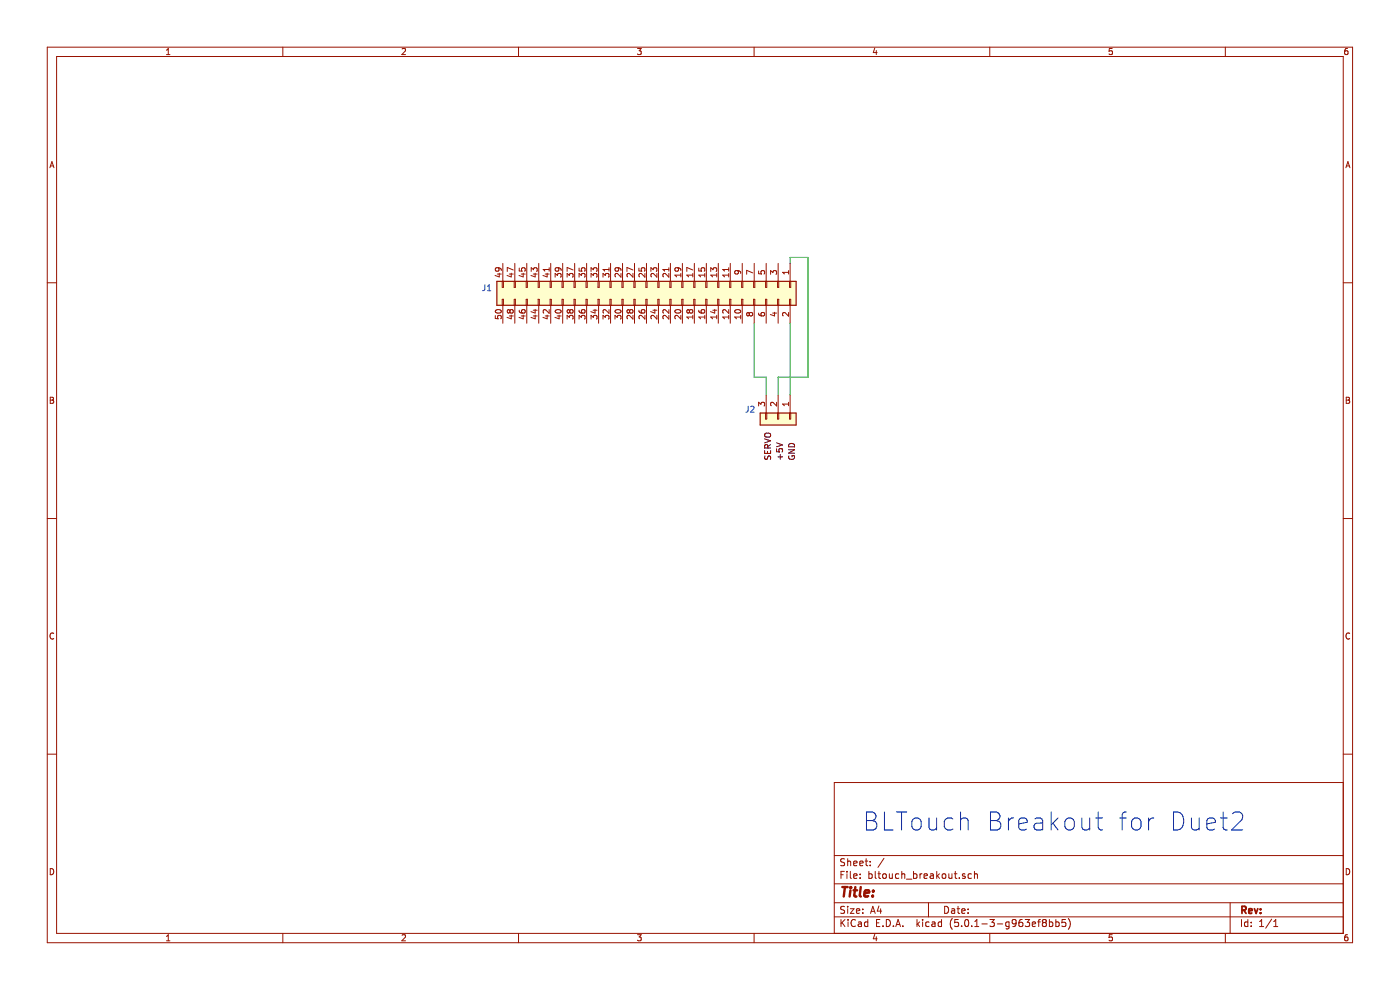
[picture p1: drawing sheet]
<svg xmlns="http://www.w3.org/2000/svg" width="297mm" height="210mm" viewBox="0 0 297 210" stroke-linecap="round" stroke-linejoin="round" font-family="sans-serif">
<g fill="#fffecd" stroke="#fffecd" stroke-width=".25">
<path d="M105.4 59.7h63.5v5.1h-63.5z" fill-rule="evenodd"/>
<path d="M161.3 87.6h7.6v2.5h-7.6z" fill-rule="evenodd"/>
</g>
<g fill="none" stroke="#981200" stroke-width=".21">
<path d="M10 10h276.9v189.9h-276.9zM12 12h273v186h-273zM35.3 11.6h.8M35.3 10.6l.4-.3v1.3M60 10v2M85.3 10.4l.5-.1 .2 .3-.8 1h.8M110 10v2M135.2 10.3h.8l-.4 .5 .4 .1v.6l-.2 .1-.6-.1M160 10v2M185.6 10.2l-.3 .9h.8M185.9 10.7v.9M210 10v2"/>
<path d="M236 10.3h-.7v.6l.6-.1 .1 .7-.2 .1-.5-.1M259.9 10v2M285.9 10.3h-.4l-.2 .3-.1 .7 .3 .3 .4-.1v-.7h-.4l-.3 .2M10.6 35.6l.4-1.3 .4 1.3M10.7 35.2h.6M285.5 35.6l.5-1.3 .4 1.3M285.6 35.2h.7M10 60h2M105.5 58.1h.8M105.6 56.8l.3 .2-.1 .4-.6 .1-.1-.5 .2-.2 .7 .1 .3 .1v.4M105.9 57.9v.8l-.9-.3M106.5 59.7h.3v1.2h-.3z"/>
<path d="M106.7 55.9v3.8M108 58.1h.9M108.5 57.9v.8l-.9-.3M108.9 57.3l-1.3-.6v.9M109.1 59.7h.2v1.2h-.2zM109.2 55.9v3.8M110.2 56.9v.6h.6l-.2-.5 .3-.2h.3l.2 .2-.1 .5M110.6 58.1h.8M111 57.9v.8l-.9-.3M111.6 59.7h.3v1.2h-.3zM111.8 55.9v3.8M112.7 57.6v-.8l.5 .4 .1-.3 .4-.1 .3 .2-.2 .6"/>
<path d="M113.1 58.1h.9M113.5 57.9v.8l-.9-.3M114.2 59.7h.2v1.2h-.2zM114.3 55.9v3.8M115.7 58.1h.8M116.1 57.9v.8l-.9-.3M116.5 57.2h-1.3l.4 .3M116.5 56.8v.7M116.7 59.7h.3v1.2h-.3zM116.8 55.9v3.8M117.8 58.8v-.8l.5 .4 .1-.4h.5l.1 .3-.1 .5M118.3 56.8l.3 .2-.1 .4-.6 .1-.1-.5 .2-.2 .7 .1 .3 .1v.4"/>
<path d="M119.2 59.7h.3v1.2h-.3zM119.4 55.9v3.8M120.3 58.8v-.8l.5 .4 .1-.4h.6l.1 .3-.1 .5M121.6 57.3l-1.3-.6v.9M121.8 59.7h.2v1.2h-.2zM121.9 55.9v3.8M122.8 56.9v.6h.7l-.2-.5 .3-.2h.3l.2 .2-.1 .5M122.8 58.8v-.8l.5 .4 .2-.4h.5l.1 .3-.1 .5M124.3 59.7h.3v1.2h-.3zM124.4 55.9v3.8M125.4 57.6v-.8l.5 .4 .1-.3 .4-.1 .3 .2-.2 .6M125.4 58.8v-.8l.5 .4 .1-.4h.5l.2 .3-.2 .5"/>
<path d="M126.9 59.7h.2v1.2h-.2zM127 55.9v3.8M127.9 58.8v-.8l.5 .4 .1-.4h.6l.1 .3-.1 .5M129.2 57.2h-1.3l.4 .3M129.2 56.8v.7M129.4 59.7h.3v1.2h-.3zM129.5 55.9v3.8M131 56.8l.3 .2-.1 .4-.6 .1-.1-.5 .2-.2 .7 .1 .3 .1v.4M131.7 58v.8l-.9-.8-.3 .3 .1 .4M131.9 59.7h.3v1.2h-.3zM132.1 55.9v3.8M134.3 58v.8l-.9-.8-.4 .3 .1 .4"/>
<path d="M134.3 57.3l-1.3-.6v.9M134.5 59.7h.2v1.2h-.2zM134.6 55.9v3.8M135.5 56.9v.6h.7l-.2-.5 .3-.2h.3l.2 .2-.1 .5M136.8 58v.8l-.9-.8-.4 .3 .2 .4M137 59.7h.3v1.2h-.3zM137.1 55.9v3.8M138.1 57.6v-.8l.5 .4 .1-.3 .4-.1 .3 .2-.2 .6M139.4 58v.8l-1-.8-.3 .3 .1 .4M139.6 59.7h.2v1.2h-.2zM139.7 55.9v3.8M141.9 57.2h-1.3l.4 .3"/>
<path d="M141.9 58v.8l-.9-.8-.4 .3 .2 .4M141.9 56.8v.7M142.1 59.7h.3v1.2h-.3zM142.2 55.9v3.8M143.7 56.8l.3 .2-.1 .4-.6 .1-.1-.5 .2-.2 .7 .1 .3 .1v.4M144.4 58.4h-1.2l.3 .3M144.4 58v.7M144.6 59.7h.3v1.2h-.3zM144.8 55.9v3.8M147 58.4h-1.3l.4 .3M147 58v.7M147 57.3l-1.3-.6v.9"/>
<path d="M147.2 59.7h.2v1.2h-.2zM147.3 55.9v3.8M148.2 56.9v.6h.7l-.2-.5 .3-.2h.3l.2 .2-.1 .5M149.5 58.4h-1.3l.4 .3M149.5 58v.7M149.7 59.7h.3v1.2h-.3zM149.8 55.9v3.8M150.8 57.6v-.8l.5 .4 .1-.3 .4-.1 .3 .2-.2 .6M152.1 58.4h-1.3l.3 .3M152.1 58v.7M152.3 59.7h.2v1.2h-.2zM152.4 55.9v3.8"/>
<path d="M154.6 56.8v.7M154.6 58v.7M154.6 58.4h-1.3l.4 .3M154.6 57.2h-1.3l.4 .3M154.8 59.7h.2v1.2h-.2zM154.9 55.9v3.8M156.4 57.4l.2 .2v.4l-.2 .1-.4-.1-.1-.4 .2-.2 .9 .2 .1 .4M157.3 59.7h.3v1.2h-.3zM157.5 55.9v3.8M159.7 57.9l-1.3-.6v.9M159.9 59.7h.2v1.2h-.2zM160 55.9v3.8"/>
<path d="M160.9 57.5v.5l.6 .1-.1-.5 .3-.2h.3l.2 .2-.1 .5M162.4 59.7h.3v1.2h-.3zM162.5 55.9v3.8M163.5 58.2v-.8l.5 .4 .1-.3 .4-.1 .2 .2-.1 .6M165 59.7h.2v1.2h-.2zM165.1 55.9v3.8M167.3 57.4v.7M167.3 57.8h-1.3l.4 .3M167.5 59.7h.2v1.2h-.2zM167.6 55.9v3.8M285 60h1.9M105.1 66.9v.6l.6 .1-.1-.2 .1-.5h.5l.1 .2-.1 .5"/>
<path d="M105.2 65.8a.61 .61 0 0 1 .7-.2 .61 .61 0 0 1 .4 .6 .76 .76 0 0 1-1.2-.2zM106.5 63.5h.3v1.3h-.3zM106.7 64.8v3.8M108 67h.9M108.2 65.9l-.3-.2-.3 .2 .1 .5h.3l.2-.3M108.2 65.9l.2-.2h.3l.2 .2-.1 .4-.1 .1h-.4l-.1-.3M108.2 65.9v.2M108.5 66.8v.8l-.9-.3M109.1 63.5h.2v1.3h-.2zM109.2 64.8v3.8M110.2 65.8l.1 .4 .4 .2h.6l.1-.6-.2-.1-.5 .1-.1 .3 .3 .3M110.6 67h.8"/>
<path d="M111 66.8v.8l-.9-.3M111.6 63.5h.3v1.3h-.3zM111.8 64.8v3.8M113.1 65.8h.9M113.1 67h.9M113.5 65.6v.8l-.9-.3M113.5 66.8v.8l-.9-.3M114.2 63.5h.2v1.3h-.2zM114.3 64.8v3.8M115.7 67h.8M116.1 66.8v.8l-.9-.3M116.5 65.7v.8l-.9-.8-.4 .2 .2 .5"/>
<path d="M116.7 63.5h.3v1.3h-.3zM116.8 64.8v3.8M117.9 65.8a.61 .61 0 0 1 .7-.2 .61 .61 0 0 1 .4 .6 .76 .76 0 0 1-1.2-.2zM118.2 67h.8M118.6 66.8v.8l-.9-.3M119.2 63.5h.3v1.3h-.3zM119.4 64.8v3.8M120.3 67.7v-.8l.5 .4 .1-.4h.6l.1 .2-.1 .6M120.9 65.9l-.3-.2-.3 .2 .1 .5h.3l.2-.3M120.9 65.9l.2-.2h.3l.2 .2-.1 .4-.1 .1h-.4l-.1-.3M120.9 65.9v.2M121.8 63.5h.2v1.3h-.2z"/>
<path d="M121.9 64.8v3.8M122.8 65.8l.2 .4 .4 .2h.6l.1-.6-.2-.1-.5 .1-.1 .3 .3 .3M122.8 67.7v-.8l.5 .4 .2-.4h.5l.1 .2-.1 .6M124.3 63.5h.3v1.3h-.3zM124.4 64.8v3.8M125.4 67.7v-.8l.5 .4 .1-.4h.5l.2 .2-.2 .6M125.8 65.8h.9M126.2 65.6v.8l-.9-.3M126.9 63.5h.2v1.3h-.2zM127 64.8v3.8M127.9 67.7v-.8l.5 .4 .1-.4h.6l.1 .2-.1 .6M129.2 65.7v.8l-.9-.8-.4 .2 .2 .5"/>
<path d="M129.4 63.5h.3v1.3h-.3zM129.5 64.8v3.8M130.5 67.7v-.8l.4 .4 .2-.4h.5l.1 .2-.1 .6M130.6 65.8a.61 .61 0 0 1 .7-.2 .61 .61 0 0 1 .4 .6 .76 .76 0 0 1-1.2-.2zM131.9 63.5h.3v1.3h-.3zM132.1 64.8v3.8M133.6 65.9l-.3-.2-.3 .2 .1 .5h.3l.2-.3M133.6 65.9l.2-.2h.2l.3 .2-.1 .4-.2 .1h-.3l-.1-.3M133.6 65.9v.2M134.3 66.9v.8l-.9-.8-.4 .2 .1 .5M134.5 63.5h.2v1.3h-.2zM134.6 64.8v3.8"/>
<path d="M135.5 65.8l.2 .4 .4 .2h.6l.1-.6-.2-.1-.5 .1-.1 .3 .3 .3M136.8 66.9v.8l-.9-.8-.4 .2 .2 .5M137 63.5h.3v1.3h-.3zM137.1 64.8v3.8M138.5 65.8h.9M138.9 65.6v.8l-.9-.3M139.4 66.9v.8l-1-.8-.3 .2 .1 .5M139.6 63.5h.2v1.3h-.2zM139.7 64.8v3.8M141.9 65.7v.8l-.9-.8-.4 .2 .2 .5M141.9 66.9v.8l-.9-.8-.4 .2 .2 .5M142.1 63.5h.3v1.3h-.3z"/>
<path d="M142.2 64.8v3.8M143.3 65.8a.61 .61 0 0 1 .7-.2 .61 .61 0 0 1 .4 .6 .76 .76 0 0 1-1.2-.2zM144.4 66.9v.8l-.9-.8-.3 .2 .1 .5M144.6 63.5h.3v1.3h-.3zM144.8 64.8v3.8M146.3 65.9l-.3-.2-.3 .2 .1 .5h.3l.2-.3M146.3 65.9l.2-.2h.2l.3 .2-.1 .4-.2 .1h-.3l-.1-.3M146.3 65.9v.2M147 67.2h-1.3l.4 .4M147 66.9v.7M147.2 63.5h.2v1.3h-.2zM147.3 64.8v3.8"/>
<path d="M148.2 65.8l.2 .4 .4 .2h.6l.1-.6-.2-.1-.5 .1-.1 .3 .3 .3M149.5 67.2h-1.3l.4 .4M149.5 66.9v.7M149.7 63.5h.3v1.3h-.3zM149.8 64.8v3.8M151.2 65.8h.9M151.6 65.6v.8l-.9-.3M152.1 67.2h-1.3l.3 .4M152.1 66.9v.7M152.3 63.5h.2v1.3h-.2zM152.4 64.8v3.8M154.6 67.2h-1.3l.4 .4"/>
<path d="M154.6 65.7v.8l-.9-.8-.4 .2 .1 .5M154.6 66.9v.7M154.8 63.5h.2v1.3h-.2zM154.9 64.8v3.8M156 65.8a.61 .61 0 0 1 .7-.2 .61 .61 0 0 1 .4 .6 .76 .76 0 0 1-1.2-.2zM157.1 66.9v.7M157.1 67.2h-1.2l.3 .4M157.3 63.5h.3v1.3h-.3zM157.5 64.8v3.8M159 66.5l-.3-.2-.3 .2v.3l.3 .2 .3-.2M159 66.5l.2-.2h.2l.3 .2-.1 .4-.2 .1h-.2l-.2-.2M159 66.5v.3"/>
<path d="M159.9 63.5h.2v1.3h-.2zM160 64.8v3.8M160.9 66.4l.2 .4 .4 .2 .7-.1v-.5l-.2-.1-.5 .1-.1 .4 .3 .2M162.4 63.5h.3v1.3h-.3zM162.5 64.8v3.8M163.9 66.4h.8M164.3 66.2v.8l-.9-.3M165 63.5h.2v1.3h-.2zM165.1 64.8v3.8M167.3 66.3v.8l-.9-.8-.4 .2 .1 .5M167.5 63.5h.2v1.3h-.2zM167.6 64.8v3.8"/>
<path d="M10.7 84.3h.4l.2 .2-.2 .4 .3 .2-.2 .5h-.5zM10.7 84.9h.4M160.9 86.1v-.8l.5 .5 .1-.4 .5-.1 .2 .3-.1 .5M162.4 87.6h.3v1.3h-.3zM162.5 83.8v3.8M164.7 85.3v.8l-.9-.8-.3 .3 .1 .5M165 87.6h.2v1.3h-.2zM165.1 83.8v3.8M167.3 85.3v.8M167.3 85.7h-1.3l.4 .4M167.5 87.6h.2v1.3h-.2zM167.6 83.8v3.8"/>
<path d="M285.6 84.3h.4l.3 .2-.3 .4 .3 .2-.2 .5h-.5zM285.6 84.9h.4M10 110h2M285 110h1.9M11.4 134.4a.58 .58 0 0 0-.8 .5 .58 .58 0 0 0 .8 .5M286.3 134.4a.58 .58 0 0 0-.8 .5 .58 .58 0 0 0 .8 .5M10 160h2M285 160h1.9M285 166h-108v32M10.7 184.2a.65 .65 0 0 1 .7 .7 .65 .65 0 0 1-.7 .6zM35.3 198.6l.4-.4v1.3M35.3 199.5h.8"/>
<path d="M60 198v1.9M85.3 198.3l.5-.1 .2 .4-.8 .9h.8M110 198v1.9M135.2 198.2h.8l-.4 .5 .4 .2v.5l-.2 .1-.6-.1M160 198v1.9M177 194.5h108M177 191.5h108M177 187.5h108M177 181.5h108M178.4 185.5h.5M178.4 195v1.5M178.6 195.7l.6 .8"/>
<path d="M179.1 184.8h-.7v1.5M179.2 192.3l-.6-.1-.3 .3 .2 .4 .6 .3v.4l-.2 .1-.6-.1M179.2 182.2l-.6-.1-.3 .3 .2 .4 .6 .3v.4l-.2 .1-.6-.1M179.2 195l-.8 .9M179.7 184.8v.2M179.7 185.3v1M179.8 182.1v1.5M179.8 192.2v.2M179.8 192.7v1M179.8 182.8l.2-.2 .4 .1 .1 .9M179.9 195v.2M179.9 195.5v1"/>
<path d="M180.4 192.7h.8l-.8 1h.8M180.4 184.8v1.3l.2 .2M181.1 185.8l.7-.1v-.3l-.5-.1-.2 .2 .1 .7h.6M181.1 183.1l.7-.1v-.3l-.5-.1-.2 .2 .1 .7h.6M181.5 195.2a.59 .59 0 0 0-.8 0 .59 .59 0 0 0-.2 .7 .56 .56 0 0 0 .3 .5 .56 .56 0 0 0 .7 0M181.7 193.2l.7-.1-.1-.3-.4-.1-.2 .2 .1 .7h.5M182.1 195.6h.6l.1 .9M182.4 183.1l.7-.1-.1-.3-.4-.1-.2 .2 .1 .7h.5M182.5 186.2v.1M182.5 185.4v.1M182.8 195.9l-.6 .1-.2 .2 .2 .3 .6-.1M183 193.6v.1"/>
<path d="M183 192.8v.1M183.5 182.6h.6M183.7 182.1v1.3l.4 .2M184.1 195.6l-.4-.1-.3 .3 .1 .6 .2 .1 .4-.1M184.1 195v1.5M184.3 185.4l.5-.1 .2 .3v.6l-.2 .1-.5-.1M184.3 184.8v1.5M184.6 183.5v.1M184.6 182.7v.1M184.7 193.7l.5-1.5 .5 1.5M184.8 193.3h.7M185.6 198.2l-.3 .9h.8"/>
<path d="M185.7 184.8v1.3l.2 .2M185.9 198.7v.8M186 195.7h.5M186.3 185.3h.5M186.5 192.2l-.4 1h.9M186.5 184.8v1.3l.3 .2M186.7 195h-.7v1.5h.7M186.8 192.7v1M187.3 196.4v.1M187.3 185.4l.2-.1 .5 .1v.8l-.2 .1-.5-.1zM187.5 182l-1.2 2M188 195a.76 .76 0 0 1 .9 .8 .76 .76 0 0 1-.9 .7z"/>
<path d="M188.7 185.3v.9l.4 .1 .2-.1M189.3 185.3v1M189.5 196.4v.1M190 196.5l.5-1.5 .5 1.5M190.2 196.1h.7M190.7 185.4l-.5-.1-.2 .3 .1 .6h.6M191.3 185.4l.2-.1 .4 .1v.9M191.3 184.8v1.5M191.5 196.4v.1M192.3 186.5h1.1M193.8 185.4l.4-.1 .3 .3v.6l-.3 .1-.4-.1M193.8 184.8v1.5"/>
<path d="M194.5 195v1.5M194.7 196l.4 .5M195.1 195.5l-.6 .6M195.2 185.3v1M195.6 185.3l-.4 .3M195.7 195v.2M195.7 195.5v1M196 185.8l.7-.1v-.3l-.5-.1-.2 .2 .1 .7h.6M197 191.5v3M197.1 195.6l-.4-.1-.3 .3v.6l.3 .1 .4-.1M197.4 185.4h.5l.1 .9M197.7 195.6h.6l.1 .9"/>
<path d="M198 185.7l-.7 .3 .2 .3 .5-.1M198.4 195.9l-.7 .3 .2 .3 .5-.1M198.7 184.8v1.5M198.9 185.8l.4 .5M199.3 185.3l-.6 .6M199.7 195.6l-.4-.1-.3 .3 .1 .6 .2 .1 .4-.1M199.7 195v1.5M199.9 185.4l.2-.1 .5 .1 .1 .6-.2 .2-.4 .1-.2-.1zM200.4 192.2a.75 .75 0 0 1 .8 .8 .75 .75 0 0 1-.8 .7zM201.3 185.3l.1 .9 .3 .1 .2-.1M201.9 192.8h.6v.9M201.9 185.3v1"/>
<path d="M202 194.8a1.71 1.71 0 0 0 0 2.3M202.4 185.3h.6M202.5 193.1l-.5 .1-.2 .2 .2 .3 .5-.1M202.7 184.8v1.3l.3 .2M203 192.7h.6M203.2 192.2v1.3l.4 .2M203.3 195h-.7l-.1 .7h.7l.2 .2-.1 .5-.2 .1-.6-.1M203.5 186.2v.1M204 196.4v.1M204 193.2l.7-.1v-.3l-.5-.1-.2 .2 .1 .7h.6M204.7 185.4l-.3-.1-.2 .2v.3l.5 .1v.3h-.5M204.8 195.2l.2-.2a.81 .81 0 0 1 .5 .8 .81 .81 0 0 1-.5 .7l-.2-.1-.2-.4z"/>
<path d="M205.4 193.6v.1M205.4 192.8v.1M206.1 185.4l-.4-.1-.3 .3v.6l.3 .1 .4-.1M206.1 196.4v.1M206.7 185.4l.2-.1 .4 .1 .1 .9M206.7 184.8v1.5M206.8 196.5h.8M206.8 195.5l.4-.5v1.5M208.3 196h1.1M210 198v1.9M210 195h.9l-.5 .6 .5 .1v.7l-.3 .1-.6-.1M211.6 196h1.1"/>
<path d="M214.1 195.6l-.5-.1-.2 .3v.6l.2 .1 .5-.1M214.1 195.5l-.1 1.4-.2 .1h-.4M215.6 195.7l-.3 .3-.5-.1v-.7l.5-.2 .3 .3-.1 .9-.2 .2-.5 .1M216.9 195l-.5 .1a1.16 1.16 0 0 0-.1 1.3l.4 .1 .2-.1 .1-.5-.3-.3-.4 .1-.2 .2M217.5 195h.9l-.5 .6 .5 .1v.7l-.3 .1-.6-.1M219 196l.7-.1-.1-.3-.4-.1-.2 .2 .1 .7h.5M220.1 195.5h.6M220.7 195l-.3 .2v1.3M221.4 195.7l-.3 .3 .1 .4 .2 .1h.3l.3-.3v-.2l-.3-.3M221.4 195.7l-.3-.3 .3-.4h.3l.3 .3-.3 .4M221.4 195.7h.3M222.6 195.6l.5-.1 .3 .3-.1 .6-.2 .1-.5-.1"/>
<path d="M222.6 195v1.5M224 195.6l.4-.1 .3 .3-.1 .6-.2 .1-.4-.1M224 195v1.5M226 195h-.7v.7h.7l.1 .2-.1 .5-.2 .1-.5-.1M226.6 194.8a1.71 1.71 0 0 1 0 2.3M236 198.2h-.7v.7l.6-.1 .1 .6-.2 .1-.5-.1M259.9 198v1.9M261 191.5v6.5M263.4 195v1.5M264.7 195.6l-.4-.1-.3 .3 .1 .6h.6M264.7 195v1.5M265.4 196.4v.1"/>
<path d="M265.4 195.6v.1M267.2 196.5h.9M267.2 195.5l.4-.5v1.5M269.8 194.9l-1.3 2M270.2 196.5h.9M270.2 195.5l.4-.5v1.5M285.6 184.2a.65 .65 0 0 1 .7 .7 .65 .65 0 0 1-.7 .6zM285.9 198.2l-.4 .1-.2 .3-.1 .7 .3 .2 .4-.1v-.6l-.4-.1-.3 .3"/>
</g>
<path d="M105.4 59.7h63.5v5.1h-63.5zM161.3 87.6h7.6v2.5h-7.6z" fill="none" stroke="#981200" stroke-width=".25"/>
<path d="M102.9 60.4v.9l-.2 .3-.3 .1M103.4 61.7h.7M103.4 60.7l.4-.3v1.3M158.7 86.2v.9l-.2 .3h-.3M159.2 86.3l.5-.1 .3 .3-.8 .9h.8" fill="none" stroke="#009596" stroke-width=".21"/>
<path d="M167.6 55.9v-1.3h3.8v25.4h-6.3v3.8M160 68.6v11.4h2.5v3.8M167.6 68.6v15.2" fill="none" stroke="#009300" stroke-width=".21"/>
<g fill="none" stroke="#000" stroke-width=".21">
<path d="M162.2 95.6v.6h1.3v-.6M162.2 93.1l1.3 .4-1.3 .4M162.3 96.7l-.1 .5 .1 .2h.4l.2-.6 .3-.1 .3 .3-.1 .4M162.4 91.9h.9l.2 .3-.2 .5h-.7a.44 .44 0 0 1-.4-.5zM162.8 95.7v.5M162.9 95l-.1-.6-.2-.1-.3 .1-.1 .6h1.3M163.5 94.3l-.6 .4M164.7 95.2v.6l.7 .1-.2-.2 .1-.4 .6-.1 .1 .2-.1 .5M164.7 93.9l1.3 .5-1.3 .4M165.1 96.9h.9M165.5 96.4v1M167.3 95.4h1.3l-1.3 .7h1.3"/>
<path d="M167.4 96.7a.57 .57 0 0 0 .5 .7 .57 .57 0 0 0 .5-.8h-.4v.3M167.5 94.2a.67 .67 0 0 1 .7-.1 .67 .67 0 0 1 .4 .7h-1.3z"/>
</g>
<g fill="none" stroke="#0327cd" stroke-width=".21">
<path d="M183.8 172.2h1.3a.93 .93 0 0 1 .7 .9 .93 .93 0 0 1-.7 .9l.5 .2a1.02 1.02 0 0 1 .4 1 1.02 1.02 0 0 1-.7 .8h-1.5zM183.8 174h1.3M187.6 172.2v3.8h1.9M190.2 172.2h2.2M191.3 172.2v3.8M193.6 173.9a1.01 1.01 0 0 1 1-.4 1.01 1.01 0 0 1 .8 .7v1.1a1.03 1.03 0 0 1-1 .8 1.03 1.03 0 0 1-1-.8v-1.1zM197.1 173.5v2l.2 .3a1.04 1.04 0 0 0 1.4-.1M198.7 173.5v2.5M202.2 173.7l-.4-.2h-.7l-.6 .4-.2 .3v1.1l.2 .4a1.25 1.25 0 0 0 1.7 .1M203.8 173.9a.98 .98 0 0 1 1.4-.2l.2 .3v2M203.8 172.2v3.8M210.1 172.2h1.3a.93 .93 0 0 1 .7 .9 .93 .93 0 0 1-.7 .9 1 1 0 0 1 .9 1 1 1 0 0 1-.7 1h-1.5z"/>
<path d="M210.1 174h1.3M213.9 173.5v2.5M215 173.5a1.01 1.01 0 0 0-1.1 .7M216.1 174.8l1.8-.4-.2-.7-.3-.2h-.7l-.4 .2-.2 .3v1.5l.2 .3 .4 .2h.7l.3-.2M219.5 173.7l.4-.2h.7l.4 .2 .2 .3v2M221.2 174.4l-.4 .2h-.9a.74 .74 0 0 0-.5 .7 .74 .74 0 0 0 .5 .7h.9l.4-.2M223 172.2v3.8M223.4 174.6l1 1.4M224.4 173.5l-1.4 1.5M226.1 173.9a1.02 1.02 0 0 1 1-.4 1.02 1.02 0 0 1 .8 .7v1.1a1.05 1.05 0 0 1-1 .8 1.05 1.05 0 0 1-1-.8v-1.1zM229.5 173.5v2a.94 .94 0 0 0 1.7 .2M231.2 173.5v2.5"/>
<path d="M232.4 173.5h1.5M233 172.2v3.3l.2 .3 .7 .2M237.5 173.5h1.5M239 172.2l-.8 .2-.1 .4v3.2M240.2 173.9a1.01 1.01 0 0 1 1.1-.4 1.01 1.01 0 0 1 .7 .7v1.1a1.03 1.03 0 0 1-.9 .8 1.03 1.03 0 0 1-1-.8v-1.1zM243.7 173.5v2.5M244.8 173.5a1.06 1.06 0 0 0-1.1 .7M249 172.2a1.76 1.76 0 0 1 2.1 2.2 1.64 1.64 0 0 1-2.1 1.6zM252.8 173.5v2l.1 .3a1.05 1.05 0 0 0 1.5-.1M254.4 173.5v2.5M256 174.8l1.8-.4-.2-.7-.3-.2h-.7l-.4 .2-.2 .3v1.5l.2 .3 .4 .2h.7l.3-.2M258.9 173.5h1.5"/>
<path d="M259.5 172.2v3.3l.1 .3 .8 .2M261.4 172.6l.6-.4h.9a1.07 1.07 0 0 1 .6 1.7l-2.2 2.1h2.3"/>
</g>
<path d="M263.5 193l.7-.1 .1-.2v-.3l-.2-.2h-.6v1.5M263.8 193l.5 .7M264.9 193.2l.7-.1v-.3l-.5-.1-.2 .2 .1 .7h.6M266.1 192.7l.4 1 .3-1M267.4 193.6v.1M267.4 192.8v.1" fill="none" stroke="#981200" stroke-width=".38"/>
<path d="M178.7 188.1h1.1M179.2 188.1l-.2 2M180.4 188.8l-.2 1.3M180.5 188.1v.2M180.5 188.1l.1 .1-.1 .1M181.1 188.8h.7M181.5 188.1l-.3 1.8 .1 .1 .4 .1M182.6 188.1l-.2 1.8 .2 .2M183.4 189.5l1-.2-.1-.4h-.7l-.3 1 .3 .2 .6-.1M185.1 190v.1M185.3 188.9l.1 .1-.2 .1M185.3 188.9l-.1 .2" fill="none" stroke="#981200" stroke-width=".51"/>
</svg>
